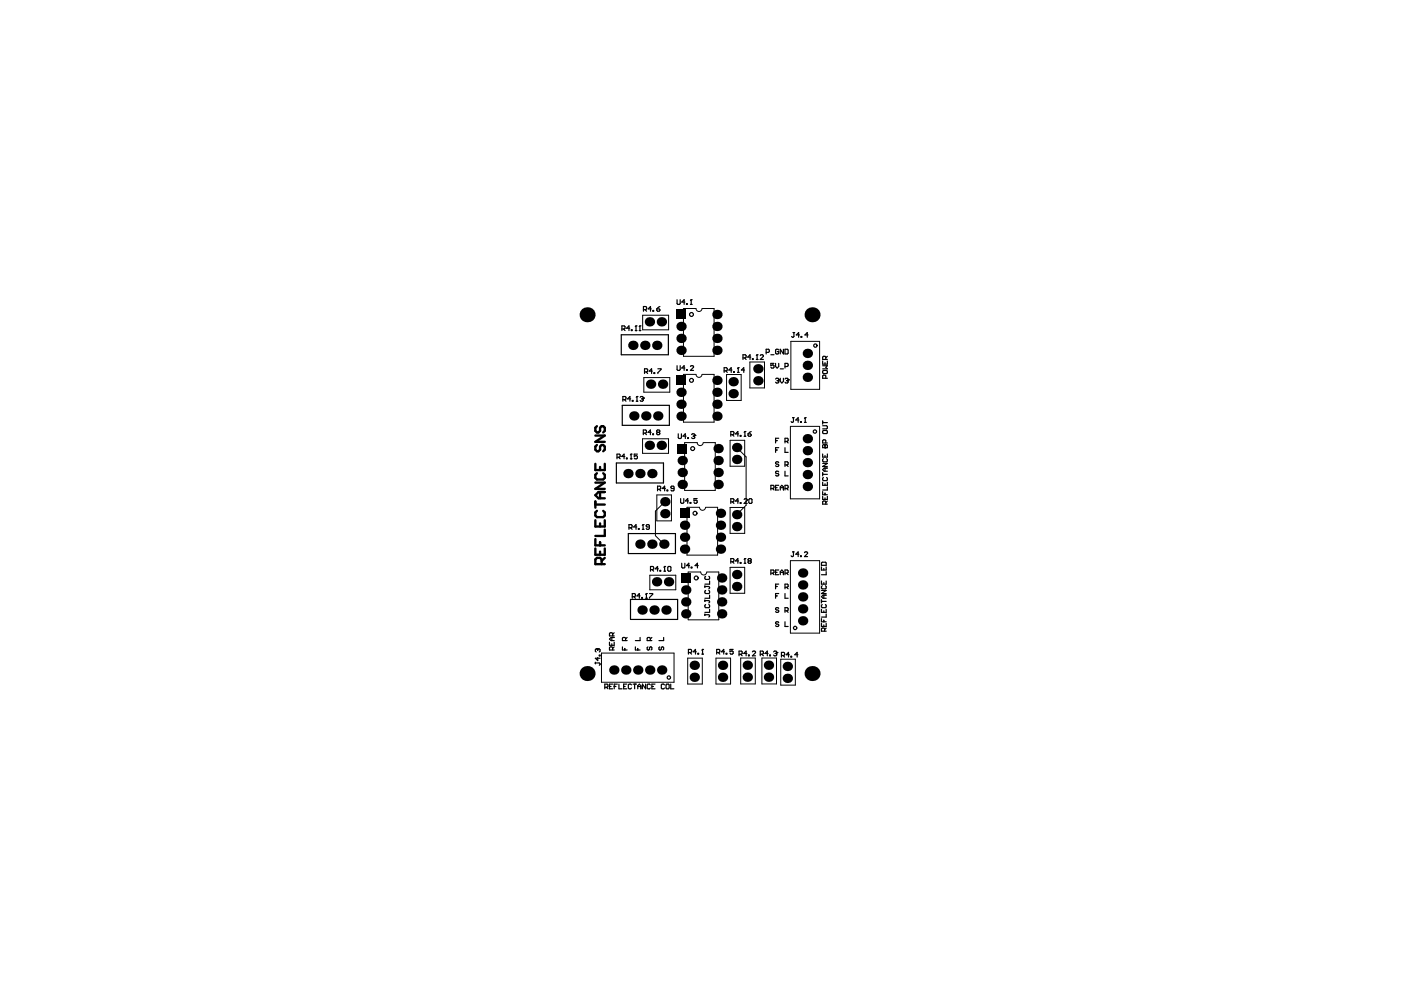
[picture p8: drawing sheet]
<svg xmlns="http://www.w3.org/2000/svg" width="297mm" height="210mm" viewBox="0 0 297 210" stroke-linecap="round" stroke-linejoin="round" font-family="sans-serif">
<g fill="none" stroke="#000" stroke-width=".21">
<path d="M136.3 66.8h5.5v3.1h-5.5zM148.8 79.4a.63 .63 0 0 1-.6 .6 .63 .63 0 0 1-.6-.6h-2.7v10.1h6.5v-10.1h-2.5M148.8 65.4a.63 .63 0 0 1-.6 .6 .63 .63 0 0 1-.6-.6h-2.7v10.1h6.5v-10.1h-2.5M154 79.4h3.1v5.5h-3.1zM159 76.8h3.1v5.5h-3.1zM167.7 72.4h6.1v10.2h-6.1zM136.2 93h5.5v3.1h-5.5zM136.5 80.1h5.5v3h-5.5zM149.1 93.8a.63 .63 0 0 1-.6 .7 .63 .63 0 0 1-.7-.7h-2.6v10.2h6.4v-10.2h-2.4M154.8 93.4h3.1v5.5h-3.1zM156.2 94.9l2 2v10.2l-2 2M167.6 90.4h6.2v15.4h-6.2z"/>
<path d="M139.3 104.9h3.1v5.5h-3.1zM141 106.4l-2 2v5.2l1.8 1.8M149.6 107.6a.63 .63 0 0 1-.6 .6 .63 .63 0 0 1-.7-.6h-2.6v10.1h6.4v-10.1h-2.4M154.8 107.6h3.1v5.5h-3.1zM167.6 118.9h6.2v15.3h-6.2zM127.5 138.5h15.4v6.2h-15.4zM137.8 122h5.5v3.1h-5.5zM145.8 139.5h3.1v5.5h-3.1zM149.8 121.3a.63 .63 0 0 1-.6 .6 .63 .63 0 0 1-.6-.6h-2.7v10.1h6.5v-10.1h-2.5M151.8 139.5h3.1v5.5h-3.1zM154.8 120.3h3.1v5.5h-3.1zM157 139.5h3.1v5.5h-3.1z"/>
<path d="M161.5 139.5h3.1v5.5h-3.1zM165.5 139.8h3.1v5.5h-3.1z"/>
</g>
<g fill="#000">
<circle cx="124.5" cy="66.7" r="1.59"/>
<circle cx="134.2" cy="73.2" r="1"/>
<circle cx="136.7" cy="73.2" r="1"/>
<circle cx="137.7" cy="68.2" r="1"/>
<circle cx="139.3" cy="73.2" r="1"/>
<circle cx="140.2" cy="68.2" r="1"/>
<circle cx="144.4" cy="74.3" r="1"/>
<circle cx="144.4" cy="71.7" r="1"/>
<circle cx="144.4" cy="69.2" r="1"/>
<circle cx="152" cy="74.3" r="1"/>
<circle cx="152" cy="71.7" r="1"/>
<circle cx="152" cy="69.2" r="1"/>
<circle cx="152" cy="66.7" r="1"/>
<circle cx="160.7" cy="78.2" r="1"/>
<circle cx="171.2" cy="77.5" r="1"/>
<circle cx="171.2" cy="74.9" r="1"/>
<circle cx="171.2" cy="80" r="1"/>
<circle cx="172.2" cy="66.7" r="1.59"/>
<circle cx="134.4" cy="88.2" r="1"/>
<circle cx="136.9" cy="88.2" r="1"/>
<circle cx="137.7" cy="94.4" r="1"/>
<circle cx="137.9" cy="81.5" r="1"/>
<circle cx="139.5" cy="88.2" r="1"/>
<circle cx="140.2" cy="94.4" r="1"/>
<circle cx="140.5" cy="81.5" r="1"/>
<circle cx="144.4" cy="88.2" r="1"/>
<circle cx="144.4" cy="85.7" r="1"/>
<circle cx="144.4" cy="83.2" r="1"/>
<circle cx="144.6" cy="97.6" r="1"/>
<circle cx="152" cy="83.2" r="1"/>
<circle cx="152" cy="85.7" r="1"/>
<circle cx="152" cy="80.6" r="1"/>
<circle cx="152" cy="88.2" r="1"/>
<circle cx="152.3" cy="97.6" r="1"/>
<circle cx="152.3" cy="95.1" r="1"/>
<circle cx="155.4" cy="80.9" r="1"/>
<circle cx="155.4" cy="83.5" r="1"/>
<circle cx="156.2" cy="94.9" r="1"/>
<circle cx="156.2" cy="97.4" r="1"/>
<circle cx="160.7" cy="80.7" r="1"/>
<circle cx="171.2" cy="95.6" r="1"/>
<circle cx="171.2" cy="93" r="1"/>
<circle cx="171.2" cy="98.1" r="1"/>
<circle cx="133.1" cy="100.4" r="1"/>
<circle cx="135.7" cy="100.4" r="1"/>
<circle cx="135.7" cy="115.4" r="1"/>
<circle cx="138.2" cy="100.4" r="1"/>
<circle cx="138.2" cy="115.4" r="1"/>
<circle cx="140.8" cy="115.4" r="1"/>
<circle cx="141" cy="106.4" r="1"/>
<circle cx="141" cy="108.9" r="1"/>
<circle cx="144.6" cy="102.7" r="1"/>
<circle cx="144.6" cy="100.2" r="1"/>
<circle cx="145.1" cy="116.4" r="1"/>
<circle cx="145.1" cy="111.4" r="1"/>
<circle cx="145.1" cy="113.9" r="1"/>
<circle cx="152.3" cy="102.7" r="1"/>
<circle cx="152.3" cy="100.2" r="1"/>
<circle cx="152.8" cy="116.4" r="1"/>
<circle cx="152.8" cy="111.4" r="1"/>
<circle cx="152.8" cy="113.9" r="1"/>
<circle cx="152.8" cy="108.8" r="1"/>
<circle cx="156.2" cy="109.1" r="1"/>
<circle cx="156.2" cy="111.7" r="1"/>
<circle cx="171.2" cy="103.2" r="1"/>
<circle cx="171.2" cy="100.6" r="1"/>
<circle cx="136.1" cy="129.3" r="1"/>
<circle cx="138.7" cy="129.3" r="1"/>
<circle cx="139.2" cy="123.4" r="1"/>
<circle cx="141.2" cy="129.3" r="1"/>
<circle cx="141.7" cy="123.4" r="1"/>
<circle cx="145.4" cy="125.1" r="1"/>
<circle cx="145.4" cy="130.1" r="1"/>
<circle cx="145.4" cy="127.6" r="1"/>
<circle cx="153" cy="127.6" r="1"/>
<circle cx="153" cy="130.1" r="1"/>
<circle cx="153" cy="122.5" r="1"/>
<circle cx="153" cy="125.1" r="1"/>
<circle cx="156.2" cy="124.4" r="1"/>
<circle cx="156.2" cy="121.8" r="1"/>
<circle cx="170.2" cy="131.6" r="1"/>
<circle cx="170.2" cy="124" r="1"/>
<circle cx="170.2" cy="121.5" r="1"/>
<circle cx="170.2" cy="129.1" r="1"/>
<circle cx="170.2" cy="126.6" r="1"/>
<circle cx="124.5" cy="142.8" r="1.59"/>
<circle cx="130.1" cy="142.1" r="1"/>
<circle cx="132.7" cy="142.1" r="1"/>
<circle cx="135.2" cy="142.1" r="1"/>
<circle cx="137.8" cy="142.1" r="1"/>
<circle cx="140.3" cy="142.1" r="1"/>
<circle cx="147.2" cy="143.6" r="1"/>
<circle cx="147.2" cy="141.1" r="1"/>
<circle cx="153.2" cy="141.1" r="1"/>
<circle cx="153.2" cy="143.6" r="1"/>
<circle cx="158.4" cy="143.6" r="1"/>
<circle cx="158.4" cy="141" r="1"/>
<circle cx="162.9" cy="141" r="1"/>
<circle cx="162.9" cy="143.6" r="1"/>
<circle cx="166.9" cy="141.3" r="1"/>
<circle cx="166.9" cy="143.8" r="1"/>
<circle cx="172.2" cy="142.8" r="1.59"/>
</g>
<g fill="#000">
<path d="M143.4 79.6h2v2h-2z" fill-rule="evenodd"/>
<path d="M143.4 65.7h2v2h-2z" fill-rule="evenodd"/>
<path d="M143.6 94.1h2v2h-2z" fill-rule="evenodd"/>
<path d="M144.1 107.8h2v2h-2z" fill-rule="evenodd"/>
<path d="M144.4 121.5h2v2h-2z" fill-rule="evenodd"/>
</g>
<g fill="none" stroke="#000" stroke-width=".25">
<path d="M131.7 71h10v4.2h-10zM131.9 69.8h.5l.1-.5-.1-.2h-.5v1M132.2 69.8l.3 .3M133.5 69.6h-.6l.5-.5v1M133.9 69.9h.1v.2h-.1zM134.7 70.1h.3M134.8 69.1h.1M134.8 69.1v1M134.8 69.1l-.1 .2M135.5 70.1h.3M135.7 69.1h.1M135.7 69.1v1"/>
<path d="M135.7 69.1l-.2 .2M136.4 65.7h.5l.2-.5-.2-.2h-.5v1M136.6 78.9h.5l.2-.5-.2-.2h-.5v1M136.8 65.7l.3 .3M137 78.9l.3 .3M138.1 65.5h-.7l.5-.5v1M138.3 78.7h-.7l.5-.5v1M138.4 65.8h.2v.2h-.2zM138.6 79h.2v.2h-.2zM139.2 65.5h.5l.2 .3-.5 .2zM139.5 78.2h.6l-.6 1M139.9 65l-.7 .5"/>
<path d="M143.5 77.5v.9l.2 .1 .5-.1v-.9M143.5 63.5v.9l.2 .1 .5-.1v-.9M145.2 78h-.7l.5-.5v1M145.2 64h-.7l.5-.5v1M145.5 78.4h.2v.1h-.2zM145.5 64.4h.2v.1h-.2zM146.4 77.7l.1-.2 .5 .2-.6 .8h.6M146.4 64.5h.3M146.5 63.5h.1M146.5 63.5v1M146.5 63.5l-.1 .2M153.5 78.6h.5l.2-.5-.2-.1h-.5v1"/>
<path d="M153.9 78.6l.3 .4M155.2 78.5h-.7l.5-.5v1M155.5 78.8h.2v.2h-.2zM156.4 79h.3M156.5 78h.1M156.5 78v1M156.5 78l-.1 .1M157.5 75.9h.5l.2-.5-.2-.2h-.5v1M157.9 78.5h-.7l.5-.5v1M157.9 75.9l.3 .3M159.2 75.7h-.7l.5-.5v1M159.5 76h.2v.2h-.2z"/>
<path d="M160.4 76.2h.3M160.5 75.2h.1M160.5 75.2v1M160.5 75.2l-.1 .2M161.2 75.4l.2-.2 .5 .2-.7 .8h.7M162.4 74.7h.5l.2-.5-.2-.1h-.5v.9M163.4 75.2h.7M164.1 77h-.7v.5l.4-.1 .3 .1-.2 .5-.5-.1M164.4 77v.7l.4 .3 .3-.3v-.7M165.1 74.2l-.2-.1-.5 .1v.7l.5 .1 .2-.5h-.3M165.4 78.2h.7M166.1 74.1v.9l-.7-.9v.9"/>
<path d="M166.4 74.1h.5l.2 .1v.7l-.2 .1h-.5zM166.4 77.7h.5l.2-.5-.2-.2h-.5v1M168.2 70.5h.3M168.3 70.5v.8l-.1 .2-.4-.2M169.5 71h-.7l.5-.5v1M169.8 71.3h.2v.2h-.2zM171.3 71h-.6l.5-.5v1M174.4 77.5h1l-.3 .4 .3 .3h-1M174.4 76.5v.7h1v-.7M174.4 78.7l.2-.2h.7l.1 .5-.1 .2h-.7zM174.9 76.9v.3M175.1 76.2v-.5l-.2-.2-.5 .2v.5h1"/>
<path d="M175.4 75.5l-.3 .4M130.7 98.2h10v4.2h-10zM130.8 96.9h.5l.2-.4-.2-.2h-.5v1M131.1 96.9l.4 .4M131.9 85.9h10v4.3h-10zM132.1 84.7h.5l.1-.5-.1-.1h-.5v1M132.4 84.7l.3 .4M132.5 96.8h-.7l.5-.5v1M132.8 97.1h.2v.2h-.2zM133.6 97.3h.4M133.7 84.6h-.6l.5-.5v1M133.8 96.3h.1"/>
<path d="M133.8 96.3v1M133.8 96.3l-.2 .2M134.1 84.9h.1v.2h-.1zM134.9 85.1h.3M135.1 84.1h.1M135.1 84.1v1M135.1 84.1l-.2 .1M135.1 96.3h-.6v.5l.3-.2 .3 .2-.1 .5-.5-.2M135.7 84.2l.5-.1 .2 .3M136.1 84.6h.1M136.2 84.6l.2 .1-.2 .4-.5-.2M136.4 84.4h.1"/>
<path d="M136.4 84.4l-.2 .2M136.4 91.8h.5l.2-.5-.2-.1h-.5v1M136.7 91.8l.4 .4M138.1 91.7h-.7l.5-.5v1M138.4 92h.2v.2h-.2zM139.4 91.7l-.2 .1 .2 .4 .5-.2-.2-.3M139.4 91.7l-.2-.2 .2-.3 .5 .1-.2 .4M139.4 91.7h.3M143.8 92v.8l.2 .2 .5-.2v-.8M145.5 92.5h-.7l.5-.5v1M145.8 92.8h.2v.2h-.2zM146.6 92.1l.5-.1 .2 .3"/>
<path d="M147 92.5h.1M147.1 92.5l.2 .1-.2 .4-.5-.2M147.3 92.3h.1M147.3 92.3l-.2 .2M154.9 92.2h.5l.2-.5-.2-.2h-.5v1M155.3 92.2l.3 .3M156.6 92h-.7l.5-.5v1M156.9 92.3h.2v.2h-.2zM157.8 92.5h.3M157.9 91.5h.1M157.9 91.5v1M157.9 91.5l-.1 .2"/>
<path d="M158.6 92h.5l.2 .3-.5 .2zM159.3 91.5l-.7 .5M164.4 80.4l.5-.2 .2 .3M164.4 95.4h.4M164.4 93.4h.4M164.8 80.7h.1M164.9 80.7l.2 .2-.2 .3-.5-.2M165.1 80.5h.1M165.1 92.9h-.7v1M165.1 94.9h-.7v1M165.1 98.1l-.2-.2-.5 .2 .2 .3 .5 .2-.2 .3-.5-.2M165.1 80.5l-.2 .2"/>
<path d="M165.4 80.2v.7l.4 .3 .3-.3v-.7M166.4 93.6h.5l.2-.5-.2-.2h-.5v1M166.4 94.9v1h.7M166.4 98.6h.5l.2-.5-.2-.2h-.5v1M166.4 99.9v1h.7M166.4 80.4l.5-.2 .2 .3M166.8 98.6l.3 .3M166.8 93.6l.3 .3M166.8 80.7h.1M166.9 80.7l.2 .2-.2 .3-.5-.2M167.1 80.5h.1M167.1 80.5l-.2 .2"/>
<path d="M168.1 88.6h.3M168.2 88.6v.8l-.1 .2-.4-.2M169.4 89.1h-.7l.5-.5v1M169.7 89.4h.2v.2h-.2zM170.6 89.6h.3M170.7 88.6h.1M170.7 88.6v1M170.7 88.6l-.1 .1M174.4 91.4l.2-.1h.7l.1 .5-.1 .1h-.7zM174.4 98.2h1l-1 .7h1M174.4 94.4l.2-.1 .3 .1 .4-.1 .1 .1v.5h-1zM174.4 89.3v.6"/>
<path d="M174.4 96.3v.6h1v-.6M174.4 90.3h.9l.1 .1-.1 .5h-.9M174.4 89.6h1M174.6 97.2l-.2 .2 .2 .5h.7l.1-.2-.1-.5M174.9 94.9h.1M174.9 94.4v.5M174.9 96.6v.3M174.9 99.2v.7M175.1 80.2v-.5l-.2-.2-.5 .2v.5h1M175.1 93.9v-.5l-.2-.1-.5 .1v.5h1M175.4 99.2h-.6l-.4 .4 .4 .3h.6M133.2 113.1h10v4.3h-10z"/>
<path d="M133.4 111.9h.5l.1-.5-.1-.2h-.5v1M133.7 111.9l.3 .3M135 111.7h-.7l.5-.5v1M135.3 112.1h.2v.1h-.2zM136.2 112.2h.3M136.3 111.2h.1M136.3 111.2v1M136.3 111.2l-.1 .2M137.7 111.7h-.5l-.2-.1 .2-.4 .5 .2v.7l-.2 .1-.5-.1M139.4 103.7h.5l.2-.5-.2-.1h-.5v1M139.7 103.7l.4 .4M141.1 103.6h-.7l.5-.5v1"/>
<path d="M141.4 103.9h.2v.2h-.2zM142.9 103.6h-.5l-.2-.2 .2-.3 .5 .1v.7l-.2 .2-.5-.2M144.3 105.7v.8l.2 .2 .5-.2v-.8M144.5 119.4v.9l.2 .1 .5-.1v-.9M146 106.2h-.7l.5-.5v1M146.2 119.9h-.7l.5-.5v1M146.3 106.5h.2v.2h-.2zM147.8 105.7h-.7v.5l.4-.2 .3 .2-.2 .5-.5-.2M148 119.9h-.6l.5-.5v1M154.9 106.4h.5l.2-.5-.2-.2h-.5v1M154.9 119.1h.5l.2-.5-.2-.2h-.5v1M155.3 106.4l.3 .3"/>
<path d="M155.3 119.1l.3 .3M156.6 106.2h-.7l.5-.5v1M156.6 118.9h-.7l.5-.5v1M156.9 106.6h.2v.1h-.2zM156.9 119.3h.2v.1h-.2zM157.8 105.9l.1-.2 .5 .2-.6 .8h.6M157.8 119.4h.3M157.9 118.4h.1M157.9 118.4v1M157.9 118.4l-.1 .2M158.8 118.9l-.2-.1 .2-.4 .5 .2-.2 .3M158.8 105.9l.1-.2 .5 .2v.7l-.1 .1-.5-.1z"/>
<path d="M158.8 118.9h.3M158.8 118.9l-.2 .2 .2 .3 .5-.1-.2-.4M163.4 103.6h.5l.2-.5-.2-.2h-.5v1M163.8 103.6l.3 .3M164.4 103.4h.4M165.1 102.9h-.7v1h.7M165.1 100.1l-.2-.2-.5 .2 .2 .3 .5 .2-.2 .3-.5-.2M165.4 103.4h.7M165.4 103.9v-.7l.4-.3 .3 .3v.7M166.4 103.6h.5l.2-.5-.2-.2h-.5v1M166.8 103.6l.3 .3M168.1 117h.3"/>
<path d="M168.2 117v.8l-.1 .2-.4-.2M169.4 117.5h-.7l.5-.5v1M169.7 117.8h.2v.2h-.2zM170.6 117.2l.1-.2 .5 .2-.6 .8h.6M174.2 119.4l.1-.2h.7l.2 .2v.5h-1zM174.4 102.2v.7h1v-.7M174.4 100.2v.7M174.4 104.2v.7h1M174.4 105.2v.7h1v-.7M174.4 100.6h1M174.6 101.2l-.2 .2 .2 .5h.7l.1-.2-.1-.5M174.9 102.6v.3"/>
<path d="M174.9 104.6v.3M174.9 105.6v.3M175.1 106.9v-.5l-.2-.2-.5 .2v.5h1M175.4 103.2v.7h-1M175.4 106.2l-.3 .4M126.6 137.6h.1M126.6 137.6l-.4 .1 .2 .5M126.6 137.6l.1 .1M126.7 137.7l.2-.1 .3 .1-.1 .5M126.7 139.4v.7l-.5-.5h1M126.7 137.7v.2M127.1 138.9h.1v.2h-.1z"/>
<path d="M129.2 136.2v.6h1v-.6M129.7 135.2v.6M129.7 136.5v.3M129.9 137.8v-.5l-.2-.1-.5 .1v.5h1M129.9 134.8v-.5l-.2-.1-.5 .1v.5h1M130.2 135.2h-.6l-.4 .3 .4 .3h.6M130.2 137.2l-.3 .3M130.2 134.2l-.3 .3M132 137.2v.6h1M132.5 137.5v.3M132.6 135.8v-.5l-.1-.1-.5 .1v.5h1M133 135.2l-.4 .3"/>
<path d="M133.7 127.1h10v4.2h-10zM134.1 126.5h.5l.1-.5-.1-.2h-.5v1M134.4 126.5l.3 .3M134.7 137.2v.6h1M135.2 137.5v.3M135.7 135.2v.6h-1M135.7 126.3h-.6l.4-.5v1M136 126.7h.2v.1h-.2zM136.9 126.8h.3M137 125.8h.1M137 125.8v1M137 125.8l-.1 .2"/>
<path d="M137.4 137.2l-.2 .1 .2 .5 .3-.2 .2-.4 .3 .1-.2 .5M137.7 125.8h.7l-.7 1M137.9 135.8v-.5l-.2-.1-.5 .1v.5h1M137.9 120.8h.5l.2-.5-.2-.2h-.5v1M138.2 135.2l-.3 .3M138.3 120.8l.3 .3M139.6 120.6h-.7l.5-.5v1M139.9 137.2l-.2 .1 .2 .5 .3-.2 .2-.4 .3 .1-.2 .5M139.9 120.9h.2v.2h-.2zM140.7 135.2v.6h-1M140.7 121.1h.4M140.9 120.1h.1"/>
<path d="M140.9 120.1v1M140.9 120.1l-.2 .2M141.6 120.3l.1-.2 .5 .2v.6l-.1 .2-.5-.2zM146 138.4h.5l.1-.5-.1-.2h-.5v1M146.3 138.4l.3 .3M146.5 120.3h.2v.1h-.2zM147.6 138.2h-.6l.5-.5v1M148 138.5h.1v.2h-.1zM148.8 138.7h.3M149 137.7h.1M149 137.7l-.2 .2M149 137.7v1"/>
<path d="M149.4 124.2v.3M149.4 127.2v.3M149.4 130.2v.3M149.4 130.3h.9l.1 .2-.1 .3M149.4 124.3h.9l.1 .2-.1 .3M149.4 127.3h.9l.1 .2-.1 .3M149.6 122.2l-.2 .2 .2 .5h.7l.1-.2-.1-.5M149.6 125.2l-.2 .1 .2 .5h.7l.1-.1-.1-.5M149.6 128.2l-.2 .1 .2 .5h.7l.1-.1-.1-.5M150.4 123.2v.7h-1M150.4 126.2v.6h-1M150.4 129.2v.6h-1"/>
<path d="M151.9 138.4h.5l.2-.5-.2-.2h-.5v1M152.3 138.4l.3 .3M153.6 138.2h-.7l.5-.5v1M153.9 138.5h.2v.2h-.2zM155.4 137.7h-.6v.5l.3-.2 .3 .2-.1 .5-.5-.2M156.7 138.7h.5l.2-.5-.2-.2h-.5v1M157 138.7l.4 .3M158.4 138.5h-.7l.5-.5v1M158.7 138.9h.2v.1h-.2zM159.5 138.2l.2-.2 .5 .2-.7 .8h.7M161.2 138.7h.5l.2-.5-.2-.2h-.5v1M161.5 138.7l.4 .3"/>
<path d="M162.9 138.5h-.7l.5-.5v1M163.2 138.9h.2v.1h-.2zM163.4 121.5h.5l.2-.5-.2-.1h-.5v1M163.8 121.5l.3 .4M164 138.2l.5-.2 .2 .4M164.3 138.5h.2M164.4 121.4h.4M164.4 124.3h.4M164.4 126.3h.4M164.5 138.5l.2 .2-.2 .3-.5-.1M164.7 138.4h.1M164.7 138.4l-.2 .1"/>
<path d="M165.1 120.9h-.7v1h.7M165.1 129l-.2-.2-.5 .2 .2 .3 .5 .2-.2 .3-.5-.1M165.1 125.8h-.7v1M165.1 123.8h-.7v1M165.1 132l-.2-.2-.5 .2 .2 .3 .5 .2-.2 .3-.5-.1M165.4 121.9v-.7l.4-.3 .3 .3v.7M165.4 121.4h.7M165.7 139h.5l.1-.5-.1-.2h-.5v1M166 139l.3 .3M166.4 121.5h.5l.2-.5-.2-.1h-.5v1M166.4 129.5h.5l.2-.5-.2-.2h-.5v1M166.4 125.8v1h.7"/>
<path d="M166.4 124.5h.5l.2-.5-.2-.2h-.5v1M166.4 131.8v1h.7M166.8 121.5l.3 .4M166.8 124.5l.3 .3M166.8 129.5l.3 .3M167.3 138.8h-.6l.5-.5v1M167.7 139.2h.1v.1h-.1zM169.2 138.8h-.7l.5-.5v1M174.2 129.2v.6h1v-.6M174.2 125.2h1l-1 .6h1M174.2 123.2v.7h1v-.7M174.2 120.2v.7h1v-.7"/>
<path d="M174.2 131.2v.6h1M174.2 132.2v.6h1v-.6M174.2 127.2v.6M174.2 127.5h1M174.3 128.2l-.1 .1 .1 .5h.7l.2-.1-.2-.5M174.3 124.2l-.1 .2 .1 .4h.7l.2-.1-.2-.5M174.7 120.5v.4M174.7 123.5v.4M174.7 126.2v.6M174.7 129.5v.3M174.7 131.5v.3M174.7 132.5v.3"/>
<path d="M174.8 133.8v-.5l-.1-.1-.5 .1v.5h1M175.2 126.2h-.7l-.3 .3 .3 .3h.7M175.2 121.2v.7h-1M175.2 133.2l-.4 .3M175.2 130.2v.6h-1M126.2 140.6h.9l.1 .1-.1 .4M126.2 140.4v.3M128.2 145.7h.5l.2-.5-.2-.2h-.5v1M128.6 145.7l.3 .3M129.2 145.5h.4M129.9 145h-.7v1h.7M130.2 145.5h.4"/>
<path d="M130.9 145h-.7v1M131.2 145v1h.7M132.2 145.5h.4M132.9 145h-.7v1h.7M133.9 145.2l-.2-.2-.5 .2v.7l.2 .1 .5-.1M134.2 145h.7M134.6 145v1M135.2 146v-.6l.4-.4 .3 .4v.6M135.2 145.5h.7M136.9 145v1l-.7-1v1M137.9 145.2l-.2-.2-.5 .2v.7l.2 .1 .5-.1M138.2 145.5h.3"/>
<path d="M138.9 145h-.7v1h.7M140.9 145.2l-.2-.2-.5 .2v.7l.2 .1 .5-.1M141.2 145.2l.2-.2 .5 .2v.7l-.2 .1-.5-.1zM142.2 145v1h.7"/>
<circle cx="146.6" cy="66.7" r=".41"/>
<circle cx="172.9" cy="73.3" r=".35"/>
<circle cx="146.6" cy="80.6" r=".41"/>
<circle cx="146.9" cy="95.1" r=".41"/>
<circle cx="172.8" cy="91.5" r=".35"/>
<circle cx="147.4" cy="108.8" r=".41"/>
<circle cx="147.6" cy="122.5" r=".41"/>
<circle cx="168.6" cy="133.1" r=".35"/>
<circle cx="141.8" cy="143.7" r=".35"/>
</g>
<g fill="none" stroke="#000" stroke-width=".5">
<path d="M126.2 98.3v1.4h2v-1.4M126.2 92.4h2l-2 1.3h2M126.6 90.4l-.4 .3v.7l.4 .3h.3l.3-.3v-.7l.4-.3h.3l.3 .3v.7l-.3 .3M126.6 94.3l-.4 .4v.6l.4 .4h.3l.3-.4v-.6l.4-.4h.3l.3 .4v.6l-.3 .4M127.2 99v.7M126.2 106.3v1.3M126.2 110.3v1.3h2v-1.3M126.2 114.3v1.3h2M126.2 116.3v1.3h2v-1.3M126.2 107h2M126.2 102.3h2l-2 1.4h2M126.6 100.3l-.4 .4v.6l.4 .4h1.3l.3-.4v-.6l-.3-.4"/>
<path d="M126.6 108.3l-.4 .3v.7l.4 .3h1.3l.3-.3v-.7l-.3-.3M127.2 104.3v1.4M127.2 111v.6M127.2 115v.6M127.2 117v.6M127.6 119.6v-1l-.4-.3h-.6l-.4 .3v1h2M128.2 118.3l-.6 .6M128.2 112.3v1.3h-2M128.2 104.3h-1.3l-.7 .7 .7 .7h1.3"/>
</g>
</svg>
